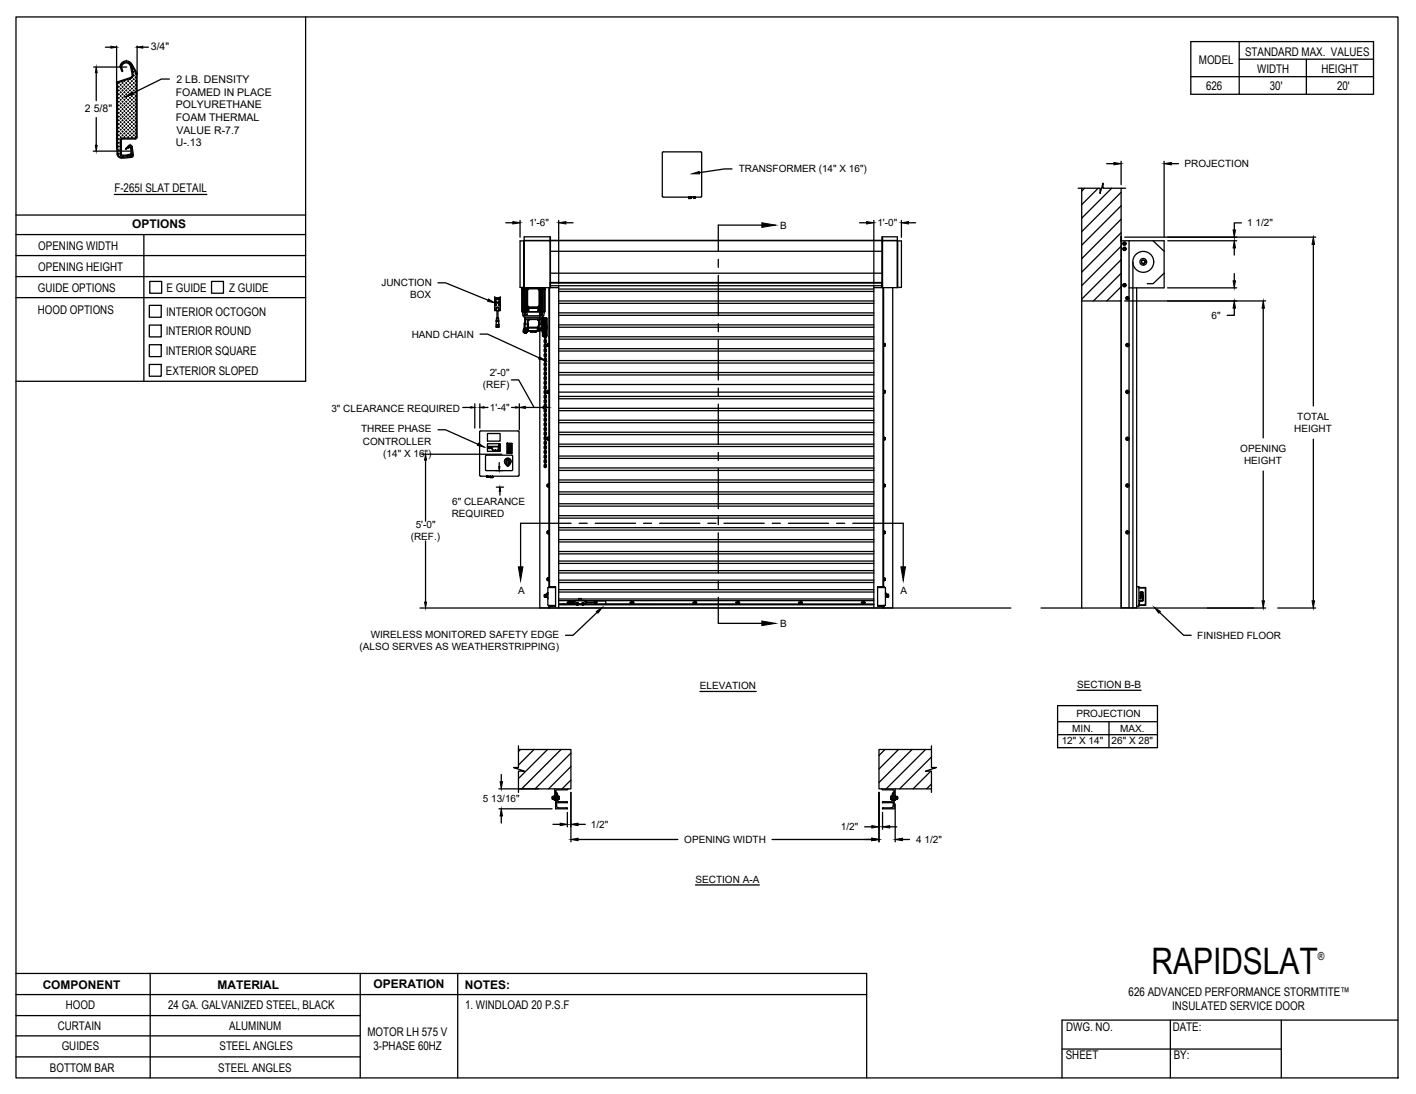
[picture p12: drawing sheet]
<svg xmlns="http://www.w3.org/2000/svg" width="279mm" height="216mm" viewBox="0 0 279 216" stroke-linecap="round" stroke-linejoin="round" font-family="sans-serif">
<defs><g id="words">
<text font-size="7.2" x="227.2" y="192.3">RAPIDSLAT</text>
<g font-size="2.4">
<text x="245.7" y="11.1">STANDARD MAX. VALUES</text>
<text x="236.6" y="12.7">MODEL</text>
<text x="238" y="17.8">626</text>
<text x="248.1" y="14.4">WIDTH</text>
<text x="250.5" y="17.8">30'</text>
<text x="260.7" y="14.4">HEIGHT</text>
<text x="263.8" y="17.8">20'</text>
<text x="22.6" y="37.9">F-265I SLAT DETAIL</text>
<text x="26.1" y="45">OPTIONS</text>
<text x="7.6" y="49.3">OPENING WIDTH</text>
<text x="7.6" y="53.4">OPENING HEIGHT</text>
<text x="7.5" y="57.6">GUIDE OPTIONS</text>
<text x="32.9" y="57.6">E GUIDE</text>
<text x="45.2" y="57.6">Z GUIDE</text>
<text x="7.5" y="61.9">HOOD OPTIONS</text>
<text x="32.8" y="62.3">INTERIOR OCTOGON</text>
<text x="32.7" y="66.2">INTERIOR ROUND</text>
<text x="32.7" y="70.1">INTERIOR SQUARE</text>
<text x="32.7" y="74">EXTERIOR SLOPED</text>
<text x="8.4" y="195.2">COMPONENT</text>
<text x="42.9" y="195.1">MATERIAL</text>
<text x="73.7" y="195">OPERATION</text>
<text x="91.7" y="195.2">NOTES:</text>
<text x="222.7" y="196.5">626 ADVANCED PERFORMANCE STORMTITE™</text>
<text x="11.4" y="203.2">CURTAIN</text>
<text x="13" y="199.2">HOOD</text>
<text x="33.2" y="199.1">24 GA. GALVANIZED STEEL, BLACK</text>
<text x="45.2" y="203.3">ALUMINUM</text>
<text x="91.8" y="199.1">1. WINDLOAD 20 P.S.F</text>
<text x="210.4" y="203.6">DWG. NO.</text>
<text x="231.3" y="199.3">INSULATED SERVICE DOOR</text>
<text x="231.4" y="203.4">DATE:</text>
<text x="12.2" y="207.3">GUIDES</text>
<text x="43.3" y="207.2">STEEL ANGLES</text>
<text x="72.5" y="204.5">MOTOR LH 575 V</text>
<text x="73.7" y="207.3">3-PHASE 60HZ</text>
<text x="210.3" y="209.1">SHEET</text>
<text x="231.6" y="209">BY:</text>
<text x="9.8" y="211.5">BOTTOM BAR</text>
<text x="43.1" y="211.6">STEEL ANGLES</text>
</g>
<text font-size="2.2" x="260.1" y="189.4">®</text>
<g font-size="2.1">
<text x="29.8" y="9.9">3/4&quot;</text>
<text x="34.8" y="16.4">2 LB. DENSITY</text>
<text x="16.8" y="22.1">2 5/8&quot;</text>
<text x="34.7" y="18.9">FOAMED IN PLACE</text>
<text x="34.7" y="23.9">FOAM THERMAL</text>
<text x="34.7" y="21.4">POLYURETHANE</text>
<text x="34.7" y="28.9">U-.13</text>
<text x="34.8" y="26.4">VALUE R-7.7</text>
</g>
<g font-size="2">
<text x="145.8" y="33.8">TRANSFORMER (14&quot; X 16&quot;)</text>
<text x="233.7" y="33">PROJECTION</text>
<text x="104.4" y="44.7">1'-6&quot;</text>
<text x="153.9" y="45.2">B</text>
<text x="173.1" y="44.7">1'-0&quot;</text>
<text x="246.1" y="44.7">1 1/2&quot;</text>
<text x="75.2" y="56.5">JUNCTION</text>
<text x="80.9" y="58.9">BOX</text>
<text x="239.1" y="62.9">6&quot;</text>
<text x="81.2" y="66.7">HAND CHAIN</text>
<text x="95.3" y="76.7">(REF)</text>
<text x="96.6" y="74.3">2'-0&quot;</text>
<text x="65.4" y="81.2">3&quot; CLEARANCE REQUIRED</text>
<text x="96.7" y="81.1">1'-4&quot;</text>
<text x="256" y="82.9">TOTAL</text>
<text x="71.2" y="85.3">THREE PHASE</text>
<text x="71.6" y="87.7">CONTROLLER</text>
<text x="244.7" y="89.2">OPENING</text>
<text x="255.4" y="85.3">HEIGHT</text>
<text x="75.6" y="90.1">(14&quot; X 16&quot;)</text>
<text x="245.5" y="91.6">HEIGHT</text>
<text x="89.2" y="99.6">6&quot; CLEARANCE</text>
<text x="81" y="106.5">(REF.)</text>
<text x="82" y="104.1">5'-0&quot;</text>
<text x="89.1" y="102">REQUIRED</text>
<text x="102.2" y="117.2">A</text>
<text x="177.7" y="117.2">A</text>
<text x="73.2" y="125.9">WIRELESS MONITORED SAFETY EDGE</text>
<text x="153.9" y="123.8">B</text>
<text x="70.9" y="128.3">(ALSO SERVES AS WEATHERSTRIPPING)</text>
<text x="236.2" y="126.1">FINISHED FLOOR</text>
<text x="138.1" y="136.1">ELEVATION</text>
<text x="212.5" y="135.8">SECTION B-B</text>
<text x="212.4" y="141.6">PROJECTION</text>
<text x="209.5" y="146.8">12&quot; X 14&quot;</text>
<text x="211.6" y="144.4">MIN.</text>
<text x="219.3" y="146.8">26&quot; X 28&quot;</text>
<text x="221" y="144.4">MAX.</text>
<text x="95.3" y="158.3">5 13/16&quot;</text>
<text x="116.6" y="163.4">1/2&quot;</text>
<text x="135" y="166.3">OPENING WIDTH</text>
<text x="165.9" y="163.9">1/2&quot;</text>
<text x="180.8" y="166.3">4 1/2&quot;</text>
<text x="137.2" y="174.2">SECTION A-A</text>
</g>
</g></defs>
<!-- layer: MOTOR LH -->
<g fill="none" stroke="#000" stroke-width=".25">
<path d="M130.9 38.9l-.2-.2v-8.7h7.6l.2 .2v8.5l-.2 .2M130.9 38.9h7.4M135.9 39.1h.1M135.9 39.1h.4M135.9 38.9v.3h.4v-.3M136.3 39.1h.1M136.3 39.1h-.4h.4M136.8 39h.1M136.8 39.1h.1M136.8 39.1h.3M136.8 38.9v.2h.3v-.2M136.8 39h.3"/>
<path d="M137.1 39h.1M137.1 39.1h.1M137.1 39h-.3h.3M137.1 39.1h-.3h.3M212.7 37.1h4.4v1.1l.5-2v.9h4.5M213.4 37.1v82.9M214 37.1l-.6 .6M216.7 37.1l-3.3 3.3M217.6 36.2h.1M219.4 37.1l-6 6M221.2 37.1v82.9M221.2 38l-7.8 7.7"/>
<path d="M97.6 58.8v2.4l.3 .1M97.6 58.8h1.1M97.6 58.8h.1M97.8 59l.1 .1zM97.8 59.6h.1M97.8 59h.1M97.8 59.1h.1M97.9 59.6h.1M97.9 59h.1M97.9 59.1h.1M98.5 59.6h.1M98.5 59.7h.1"/>
<path d="M98.5 59h.1M98.5 59.1h.1M98.6 59.7h.1M98.6 59.6h.1M98.6 59h.1M98.6 59.1h.1M98.7 58.8h.1M98.7 58.8v2.3M98.7 58.8v2.4l-.3 .1M103 57.1h.4l-.1 4.4h-.3zM103 57.1h.1M103.1 57.1h.1"/>
<path d="M103.1 57v4.6l.1 .7M103.1 57h.3M103.1 56.7v.3M103.3 57.1h-.3h.3M103.3 47.5v9.2M103.4 56.7h.1M103.4 47.5h-.8v9.2h.8M103.4 47.5v9.2M103.4 47.5h.1M103.4 47.5h73.6v9.3M103.4 56.8h.1M103.4 56.8v.2h.5"/>
<path d="M103.4 47.5h4.9M103.4 56.8h5.1M103.4 56.8v-10.1h5.1v10.1M103.6 57.1h-.5v4.4M103.6 56.8v4.8M103.6 57.1v4.4M103.7 57v.1M103.9 59.9v.5zM103.9 57.2h.1M103.9 57.1h-.3v4.4h.3M103.9 57.1v.1M103.9 58v.2"/>
<path d="M103.9 59v.2M103.9 59.6v.4M103.9 58.2v.9M103.9 58.2h.1M103.9 59.1h.1M103.9 59.2v.5M103.9 57.3v.7M103.9 57.3h.1M103.9 58h.1M103.9 57l.1 3.6M103.9 57.1v.2M103.9 57h.1"/>
<path d="M104 57.2v3.2M104 56.9h2.5v3.8h-2.5zM104 56.8h.1M104 57.1l.1 .1zM104.1 56.8l-.2 .2M104.1 56.9h2.3M104.2 57l-.1 .1M104.3 56.9h.1M104.3 57h1.9l.2 .2v3.2l-.2 .2h-1.9l-.2-.2v-3.2zM104.3 56.9h1.9M104.6 56.8h.1M105.3 56.8h.1"/>
<path d="M106.2 56.9l.1 .1M106.3 57l.1 .1M106.4 56.8l.2 .2M106.4 57.1l.1 .1h-.1M106.4 57.1v.1M106.4 57.2l-.2-.3h-2l-.2 .2 .1 3.3M106.4 57.2v3.2M106.5 56.8v63.2h69.6v-63.2M106.5 57l.1 3.6M106.6 57h.1M106.6 57.1v4.4M106.6 57.2h.1"/>
<path d="M106.8 57v.1M106.8 57.1v4.4M106.9 56.8v.2h-.3M106.9 57.1v4.4h-.3M106.9 57v4.6h.2v.5h-.2M107.1 57h.3M107.1 56.8v.2h-.2M107.1 57.1v4.4M107.4 57.1h.1M107.4 56.8v.2M107.4 57l.1 .1h-.1M107.4 57.1v4.5"/>
<path d="M107.5 57.1h.1M107.5 57.1l-.9 .1M107.5 57.1v4.4h-.6M108.3 56.8v59.2M108.4 47.5h.1M108.4 56.8v59M108.5 55.9v.7M108.5 56.8h1.7M108.5 55.7h65.6M108.6 56h.1M108.6 56.1h.1M108.6 56.3h.1"/>
<path d="M108.6 56.5h.1M108.6 56.4h65.4M108.6 55.9h65.4M108.6 46.7v10.1M108.6 49.6h65.4M108.6 53.9h65.4M110.2 56.4v63.6M110.2 59.4h62.2M110.2 59.9h62.2M110.2 57h62.2M110.2 57.5h62.2M172.4 56.8l4.7-.1v-10h-3v10.1"/>
<path d="M172.4 56.4v63.6M174 46.7v10.1M174 56.2h.1M174 56h.1M174 56.4h.1M174.1 55.9v.7M174.2 47.5h.1M174.2 56.8v59M174.3 47.5h.1M174.3 56.8v59M177.1 47.5h-68.8M177.1 47.5h.1"/>
<path d="M177.1 47.5h.8v9.2h-.8M177.1 47.5v9.2M213.4 59.4h7.8M221.2 46.8h.1M221.2 50.3h.1M221.2 48.6l-7.8 7.8M221.2 40.6l-7.8 7.8M221.2 43.3l-7.8 7.8M221.2 45.9l-7.8 7.8M221.2 51.3l-7.8 7.7M221.2 53.9l-5.4 5.5M221.2 56.6l-2.8 2.8"/>
<path d="M221.2 59.3l-.1 .1M221.2 47.6h.1M221.2 47.5h.1M221.3 46.8v.7M221.9 48.9l.2 .1zM221.9 49.3l.2-.1zM221.9 48.9l-.2 .1v.2l.2 .1M221.9 47.9l.2 .1zM221.9 48.3l.2-.1zM221.9 47.9l-.2 .1v.2l.2 .1M221.9 56.1l.2 .1zM221.9 56.5l.2-.1z"/>
<path d="M221.9 56.1l-.2 .1v.2l.2 .1M221.9 47.9l-.3 .1 .2 .3 .3-.1-.1-.3M221.9 48.9l-.3 .1 .2 .3 .3-.1-.1-.3M222 47.9h-.1M222 48.9h-.1M222 56.1l.1 .3-.3 .1-.2-.3 .3-.1M222 47.9h.1M222 48.9v.1M222 56.1h.1M222.1 49h.1M222.1 49v.2v-.1M222.1 49.2h.1"/>
<path d="M222.1 48h.1M222.1 48v.2v-.1M222.1 48.2h.1M222.1 56.2h.1M222.1 56.2v.2v-.1M222.1 56.4h.1M222.8 47.5v72.5M222.8 56.8h6.8M223.5 51.7v68.3M224.3 56.8v63.2h-3.1v-72.5h8.5v9.3M225.6 52l.1-.1 .1 .2-.2 .1zM225.9 51.6a.36 .36 0 0 0-.6-.1 .36 .36 0 0 0 .3 .5 .37 .37 0 0 1-.4-.5 .37 .37 0 0 1 .6-.1 .37 .37 0 0 1-.1 .6l.2-.3"/>
<path d="M225.9 51.6h.1M225.9 51.6l.1 .1M227.5 47.5l2.2 2.1M229.7 53.9l-2.2 2.1h-1.1M97.6 61.1h.1M97.7 61.2v.1M97.7 61.2h.2l-.2 .1M97.8 60.1h.1M97.8 60.2h.1M97.9 60.2h.1M97.9 60.1h.1M97.9 64.2h.5"/>
<path d="M97.9 64.5h.5M97.9 63.2v.3M97.9 64.5h.1M97.9 64.1v.4M97.9 64.1h.5M97.9 61.1v.2h.5v-.2M97.9 60.8h.5M97.9 63.5h.5M97.9 60.8v.3h-.3M97.9 63.5v.6M98 62.9h.4M98 62.9l-.1 .3"/>
<path d="M98 62.9h.1M98 62.9h.3M98 61.3h.3M98 61.3h.1M98.1 61.3v1.6M98.2 60.6l-.3 .2M98.2 60.6l.2 .2M98.3 61.3v1.6M98.3 61.3h.1M98.3 62.9h.1M98.4 62.9v.3h-.5M98.4 63.2v.3"/>
<path d="M98.4 64.5h.1M98.4 64.1h.1M98.4 63.5h.1M98.4 63.5v.6M98.4 64.1v.1M98.4 64.2h.1M98.4 60.8v.3M98.4 64.2v.3M98.4 61.1h.3M98.5 60.1h.1M98.5 60.2h.1M98.5 61.2v.1"/>
<path d="M98.5 61.2h.2l-.2 .1M98.6 60.2h.1M98.6 60.1h.1M98.7 61.1h.1M103.1 61.6h.5M103.2 62.3h4.1M103.2 62.3l.3 .3M103.3 65.6h.1M103.3 65h.1M103.3 65h.1zM103.3 65.5l.6 .1M103.3 65.5h.1"/>
<path d="M103.3 65.2h.1M103.3 65.2l-.1 .2 .1 .1M103.3 65.1v.1M103.3 61.5h.3M103.3 64.9l.1 .1M103.4 65.2v.1zM103.4 65.1h.1M103.4 65.1v.1M103.4 65.2h.1M103.4 65.6h.5M103.4 65h.1M103.4 65.1l-.1 .1"/>
<path d="M103.4 65v.1M103.4 61.6h.5l.1 .5h-.6zM103.4 65.4h.1M103.4 61.6h.1M103.4 65.4l.2 .1M103.4 64.9h.1M103.4 65.4l-.1 .1 .1 .1M103.4 65.2h-.1v.3M103.4 65.6h.1M103.4 65.6h.2zM103.4 65.6h.2M103.4 65.2v.2"/>
<path d="M103.4 65.4v.2M103.4 65.3v.1M103.4 65.1l.1 .1M103.5 65.6h.1M103.5 65.2v-.4h.1v.6M103.5 65.2l.1 .3M103.5 62.6h3.5M103.5 62.6v.1h3.5v-.1M103.5 63.8l-.1 1M103.5 65.2v.3M103.5 62.1h.1M103.5 62.1h.3"/>
<path d="M103.5 62.1h.2M103.5 65.6h-.1h.1M103.6 65.6h.1M103.6 65.6h-.2h.2M103.6 63.7v.1M103.6 62.8v-.1v1M103.6 63.8h-.2v1.4M103.6 62.8h.1M103.6 62.1v.1M103.6 65.4h.1M103.6 65.3l.1 .1M103.6 65.3l.1-.2v.3"/>
<path d="M103.6 65.3v.1M103.6 63.8h.1M103.6 65.3h.1M103.6 65v.2M103.6 63.8v1M103.6 63.8l.1-.8h3.1l.1 .9M103.6 63.8l.1 .1 .5 .1M103.6 65h.1M103.6 65.4v.1M103.6 64.8h.5M103.6 63.1h.5M103.6 64.7h.5"/>
<path d="M103.6 65.6h.2zM103.6 65.6h.2M103.6 65.6h.3M103.6 61.6v.5M103.7 65.6h.1M103.7 65.6h.1zM103.7 65.1v.3M103.7 65.4h.1M103.7 65.4h-.1M103.7 65l.1 .5M103.7 61.6h3.1M103.7 61.5v.1"/>
<path d="M103.7 63v.9M103.7 65.4l.1 .1M103.7 64.8v.6M103.7 64.8v.2M103.8 65.6h.1M103.8 65.6h-.1h.1M103.8 64.8v.4zM103.8 64.8h-.1M103.8 65.2v.3M103.8 65.4h.4M103.8 62.1h.1M103.9 65.6h.1"/>
<path d="M103.9 65.4h.1M103.9 65.4l.1 .1-.1 .1zM103.9 61.4h.1M103.9 60.3v1.2M103.9 65.4h-.1M103.9 60.6l.2 .2M103.9 60.7v.8M104 65.5h.1M104 60.4l.1 .1v-.1M104 60.4h.1M104 65.4l-.1 .2M104 60.4l.1 .1"/>
<path d="M104.1 65.6h-.1M104.1 65h-.3M104.1 64.7v.4h-.3M104.1 60.5l.2 .1M104.1 65.1v.1M104.1 63.1h.1M104.1 64.1h.1M104.1 65.4l-.1 .1M104.1 64.1v.6M104.1 60.7v.1M104.1 63v.1M104.1 64.1v.1"/>
<path d="M104.1 64.7v.4M104.1 65.2h.1M104.1 63.1h.3M104.1 61.4l-.2 .1M104.1 61.4h.1M104.1 64.1v1.1M104.1 60.8v.7h.1v-.7M104.2 63.1v.9M104.2 63.1h.2M104.2 63.1v1.5M104.2 64.7v.5M104.2 64.6h.1"/>
<path d="M104.2 64.1h-.1M104.2 64.6l-.1 .6M104.2 64.1h.1M104.2 65.2h.1M104.2 65.2v.2M104.2 60.6h.1M104.2 65.3v.1M104.2 64.1v1.3M104.2 65.2l.1 .1h1.9M104.2 64.1h-.1v.6M104.2 65.3h2M104.2 61.4h.2"/>
<path d="M104.3 60.7h1.9M104.3 63.1h.1M104.4 60.8v.7h1.7v-.7M104.4 63.1h.1M104.4 63.1h1.7M104.4 63v.1M104.6 60.8h.8M104.6 65.3l.1 .1M104.7 65.4h1.1M104.7 65.4v.1M104.7 65.5h1.1M104.7 65.5h.1"/>
<path d="M105.4 60.8h-.8M105.5 60.8h.6M105.8 65.4v.1M105.9 65.3l-.1 .1M106.1 63.1h.1M106.1 63v.1M106.1 63.1h.3M106.2 63.1h.1M106.2 64.7h.1M106.2 64.7l-.2 .3 .2 .3M106.2 64.7v.1M106.2 64.7v-.1h-2v.1h2"/>
<path d="M106.2 65.1h.6M106.2 65.1h.1M106.2 65.3h.1M106.2 64.6v.1M106.2 65.1l.1 .2M106.2 60.6l.1 .1zM106.2 65v.1M106.2 64.8h.1M106.2 61.4h.1M106.2 64.8l-.1 .2h.1M106.3 64l-.1 .6M106.3 64.1l-.1 .5"/>
<path d="M106.3 63.1v.9M106.4 61.4l.2 .1M106.4 63.1h-.1M106.4 60.4l.1 .1zM106.4 60.5l-.1 .1M106.4 60.7l-2.3 .1M106.4 63v.1M106.4 63.1h.5M106.4 60.4l-.2 .2M106.5 60.6h.1M106.6 61.6h.3v.5M106.6 60.7v.8"/>
<path d="M106.6 60.6l-.2 .2v.7h-.1v-.7M106.6 61.4v.1M106.7 62.1h.3M106.7 62.1h.1M106.7 63l.1 .9h.1M106.8 64h-.5M106.8 62.1h.2M106.8 61.5v.1M106.8 65h.1M106.8 64.8v.2M106.8 65v.1M106.8 61.6h-.2l-.2 .5h.5"/>
<path d="M106.8 61.6h.3M106.8 65l-.6 .1M106.8 64.9h.1M106.8 64.8v.3M106.8 64.7l-.6 .1M106.9 65l.1 .1M106.9 64.9h.1M106.9 65h.1M106.9 65v.3M106.9 65h-.1M106.9 64.9l-.1 .1M106.9 62.1v.1"/>
<path d="M106.9 64.9v.1M106.9 64.8v.2M106.9 64.8h-.7M106.9 62.7v1M106.9 63.9v.9M106.9 63.9l-.6 .1M106.9 61.6h.5M106.9 62.1h.1M106.9 64.1h.1M106.9 63.9h.1M107 63.8v1.5h-.7M107 63.8h.1"/>
<path d="M107 62.1h.1M107 65.2h.1M107 63.9v1.3M107 63.9h.1M107 65.2v.4M107 63.1h.2v2.9h-.2zM107 66l.2 .4M107 63.5v.4M107 66.1l.2 .3M107.2 64.9v1.1M107.2 64.6h.1M107.2 64.6v1.4"/>
<path d="M107.2 63.1v1.5M107.2 62.7l-.2 .4M107.2 62.7l.7 .1v3.5M107.2 66.4h.2M107.2 62.7l-.2 .3M107.2 66h.1M107.2 63.1v1.1M107.2 63.1h.1M107.2 66l.1 .2M107.2 66v.2h.1M107.3 63.1l.1-.2v3.3M107.3 63.1h.1"/>
<path d="M107.3 63.1v3M107.3 66.1h.1M107.3 63v3M107.3 64.7v.1M107.3 64.1v-.2v.2M107.3 65.3v.3v-.2M107.3 63.4h.1M107.3 65.7h.1M107.3 64.9h.1M107.3 64.6h.1M107.3 63v.5M107.3 65.6v.5"/>
<path d="M107.3 65.4v.3M107.3 64.4h.1M107.3 62.9l-.1 .2M107.3 63v.1M107.3 66.2h.1M107.3 63h.1M107.3 62.3l-.3 .3M107.3 66.1l.1 .1M107.3 63v1.6M107.3 64.6v1.5M107.3 63.4v.3zM107.3 62.9v3.2"/>
<path d="M107.3 62.9v3.3M107.4 66.2h.1M107.4 62.9l.1 .4M107.4 62.9h.1M107.4 66.3l.1 .4M107.4 70.9l.1 .4M107.4 78.2l.1 .4M107.4 64.9h.1M107.4 65.1h.1M107.4 66h.1M107.4 65.6l.1 .2M107.4 72l.1 .2"/>
<path d="M107.4 73.9l.1 .2M107.4 79.3l.1 .2M107.4 61.6l-.1 .7M107.5 66.1h.1M107.5 65.6v.1M107.5 72v.1M107.5 73.9h.1M107.5 79.3v.1M107.5 70.9v.3M107.5 78.2v.3M107.5 66.4h.2M107.5 63.3h.1"/>
<path d="M107.5 65.8v.3M107.5 67.5v-.3l.1-.1v.4M107.5 66.2v.4M107.5 65.3v.3M107.5 64.3l.1 1.1v-1.1M107.5 63.4l.1 1v-1M107.5 68v.5M107.5 68.9l.1 1.1v-1.1M107.5 69.9v.4M107.5 70.8v.1M107.5 71.7v.4M107.5 72.6v1"/>
<path d="M107.5 73.5v.4M107.5 74.8v-.3l.1-.1v.4M107.5 75.3v.5M107.5 76.2v.5M107.5 77.2v.4M107.5 78.1v.1M107.5 79v.4M107.5 79.9v.4M107.5 67l-.1 .2 .1 .5M107.5 66.1l-.1 .2M107.5 65.2l-.1 .4M107.5 64.2l-.1 .5 .1 .2"/>
<path d="M107.5 63.3l-.1 .5 .1 .2M107.5 67.9l-.1 .2 .1 .5M107.5 68.8l-.1 .2 .1 .5M107.5 69.8l-.1 .2 .1 .4M107.5 70.7l-.1 .2M107.5 71.6l-.1 .5M107.5 72.5l-.1 .2 .1 .4M107.5 73.4l-.1 .5M107.5 74.3l-.1 .2 .1 .5M107.5 75.2l-.1 .2 .1 .5M107.5 76.1l-.1 .5 .2 .2 .2-.2v-.3l-.2-.2M107.5 77.1l-.1 .2 .1 .4"/>
<path d="M107.5 78l-.1 .2M107.5 78.9l-.1 .5M107.5 79.8l-.1 .2 .1 .4M107.5 65.9h.1M107.5 66.6h.1M107.5 64.7h.1M107.5 63.8h.1M107.5 63.4h.1M107.5 69h.1M107.5 69.3h.1M107.5 71.2h.1M107.5 73.6h.1"/>
<path d="M107.5 73h.1M107.5 76.3h.1M107.5 76.6h.1M107.5 78.5h.1M107.5 79.9h.1M107.5 79.3h.1M107.5 65.6l.2 .1-.1 .6zM107.5 67.5h.2l-.1 .6zM107.5 70.2l.2 .1-.1 .6zM107.5 72l.2 .1-.1 .6zM107.5 74.8h.2l-.1 .6zM107.5 77.5l.2 .1-.1 .6z"/>
<path d="M107.5 63.5l.1-.4 .1 .4M107.5 69l.1-.7 .1 .7M107.5 71.2l.1 .6 .1-.6M107.5 74.5l.1-.7 .1 .7M107.5 76.3l.1-.7 .1 .7M107.5 76.6l.1 .7 .1-.7M107.5 78.5l.1 .6 .1-.6M107.5 66.6v.6M107.5 79.4v.5M107.6 79.5h.1M107.6 65.6h.1M107.6 63.5v.3"/>
<path d="M107.6 64.5v.2M107.6 65.4v.2M107.6 67l.2 .2-.2 .5M107.6 66.1l.2 .2M107.6 65.2l.2 .4M107.6 64.2l.2 .5-.2 .2M107.6 63.3l.2 .5-.2 .2M107.6 67.9l.2 .2-.2 .5M107.6 68.8l.2 .2-.2 .5M107.6 69.8l.2 .2-.2 .4M107.6 70.7l.2 .2M107.6 71.6l.2 .5"/>
<path d="M107.6 72.5l.2 .2-.2 .4M107.6 73.4l.2 .5M107.6 74.3l.2 .2-.2 .5M107.6 75.2l.2 .2-.2 .5M107.6 77.1l.2 .2-.2 .4M107.6 78l.2 .2M107.6 78.9l.2 .5M107.6 79.8l.2 .2-.2 .4M107.6 66.2v.4M107.6 65.3l.1 .3M107.6 68v.5M107.6 69.9v.4"/>
<path d="M107.6 70.8l.1 .1M107.6 71.7l.1 .4M107.6 72.6l.1 1M107.6 73.5l.1 .4M107.6 75.3v.5M107.6 76.2v.5M107.6 77.2v.4M107.6 78.1l.1 .1M107.6 79l.1 .4M107.6 79.9v.4M107.6 65.8l.1 .1M107.7 63.3h-.1"/>
<path d="M107.7 65.8h.1M107.7 63.3h.1M107.7 66.6v.6M107.7 79.4v.5M107.7 65.9h.1M107.7 65.9v.2M107.7 65.6l-.1 .1M107.7 72l-.1 .1M107.7 73.9h-.1M107.7 79.3l-.1 .1M107.7 66.1h.1M107.7 63h.1"/>
<path d="M107.7 70.9l-.1 .3M107.7 78.2l-.1 .3M107.7 63v.3M107.8 66.2h.1M107.8 65.6l-.2 .2M107.8 72l-.2 .2M107.8 73.9l-.2 .2M107.8 79.3l-.2 .2M107.8 66.3h.1M107.8 62.9l-.1 .1M107.8 62.9h.1M107.8 66.3l-.2 .4"/>
<path d="M107.8 70.9l-.2 .4M107.8 78.2l-.2 .4M107.8 62.8v3.5M107.8 62.8v3.5l.1-2M107.8 62.8l.1 1.8M107.9 66.3h-.1M107.9 64.1v.4M107.9 64.8v-.2v.4M108 77.4h.1M108 68.2h.1M108 67.9h.2v-.1h-.2v.4M108 77.2h.1"/>
<path d="M108 67.9v.1M108 67.9v.3M108 77.2v.2M108 68.2h.2v.1h-.2zM108 77.4h.2v.2h-.2zM108 77h.2v.2h-.2zM108 67.8v.5M108 77v.6M108.2 67.9v.3M108.2 77.2v.2M108.2 67.8h.1M108.2 77l.1 .1"/>
<path d="M108.3 68.3h-.1M108.3 77.5l-.1 .1M108.3 66.5h.1M108.3 67.8v.5M108.3 77v.6M110.2 78.2h62.2M110.2 78.7h62.2M110.2 75.9h62.2M110.2 77.4h62.2M110.2 73.5h62.2M110.2 74h62.2M110.2 71.2h62.2"/>
<path d="M110.2 71.6h62.2M110.2 68.8h62.2M110.2 69.3h62.2M110.2 66.5h62.2M110.2 66.9h62.2M110.2 64.1h62.2M110.2 64.6h62.2M110.2 61.7h62.2M110.2 62.2h62.2M174.3 67.8v.6M174.3 77v.6M174.4 77.4h.1"/>
<path d="M174.4 77.2v.3M174.4 77.5h.2M174.4 77.2l.2-.1 .1 .3M174.4 68.2h.1M174.4 67.9v.3M174.4 68.2l.2 .1M174.4 67.9l.2-.1 .1 .4M174.4 77.5h.1M174.4 68.3h.1M174.4 77.4l.2 .1M174.4 77.2h.2l.1 .2M174.4 67.9h.2v.3"/>
<path d="M174.4 77.1h.1M174.4 67.8v.1M174.6 67.8v.5M174.6 77.1v.4M174.6 68.2h.1M174.6 68.3h.1M174.7 77.4h.1M174.7 68.2h.1M222.5 67.9l.2 .1zM222.5 68.3l.2-.1zM222.5 67.9l-.2 .1v.2l.2 .1M222.5 77.1l.2 .1z"/>
<path d="M222.5 77.6l.2-.1zM222.5 77.1l-.2 .1v.3l.2 .1M222.7 68v.2v-.1M222.7 77.2v.3v-.2M95.9 92.9h5.1M96 94.1h.1M96 94.1h.2M96 94.1h.3M96 94v.2M96.2 85.6h2.5v1.5h-2.5zM96.2 87.6h2.5v1.5h-2.5zM96.2 88.1h2.4"/>
<path d="M96.2 88.2h.2zM96.2 88.2h.1M96.2 94.1h.1M96.2 94.1h-.2h.3M96.2 88.4l.2 .1zM96.2 94.1h-.2M96.2 94v.2M96.3 88.2h.1M96.8 94.2h.1M96.8 94.1h.1M96.8 94.2h.4zM96.8 94.2h.4"/>
<path d="M96.8 94.1h.4M96.8 94.1l.4 .1M96.8 94v.3h.4v-.3M96.9 88.4l.1 .1zM97.1 88.2h1.2v.8h-1.1zM97.2 94.2h.1M97.2 94.1h.1M97.2 94.2h-.4h.4M97.2 94.1h-.4h.4M97.2 88.2h.1M97.3 89.1h.1M97.3 89h.1"/>
<path d="M97.3 89v.1M97.3 89h.4M97.5 89.1h.1M97.6 89h.1M97.6 89.1h.1M97.6 89l-.1 .1M97.6 89v.1M97.7 89.1h.1M97.7 89h.1M97.7 89h-.4h.4M97.7 89v.1M97.8 89h.1"/>
<path d="M98.2 89h.1M98.3 89h.1M98.4 87.9h.2M98.4 88.8h.2M98.4 88.8h.1M98.4 88.8l.2 .1M98.6 87.9h-.2M98.6 87.9h.1M98.6 88.8h.1M98.6 87.6v1.5M98.6 87.6v1.5v-1.5M99.9 91.6l.3 .4"/>
<path d="M99.9 91.6a.65 .65 0 0 1-.2-.9 .65 .65 0 0 1 1 0 .65 .65 0 0 1-.2 .9M99.9 91.2v.5zM99.9 91.6l.3 .3M100 90.8l-.1 .4M100.1 90.8h.1M100.1 90.8h.3v1h-.3zM100.1 90.7v.1M100.1 87.5h.9v1.9h-.9zM100.1 87.5v1.9M100.1 90.8h.2M100.1 87.5h.1M100.1 89.4h.1"/>
<path d="M100.2 91.9v.1M100.3 90.8h.1M100.3 90.8l.2 .4M100.3 90.8h-.3M100.3 90.6h-.3M100.4 90.8h.1M100.4 90.7v.1M100.4 89.1h.1M100.4 87.9h.1M100.4 89v.1M100.5 88.5h.1M100.4 88.5h.1"/>
<path d="M100.5 89v.1M100.5 89.1h.1M100.5 91.6l-.3 .3M100.5 87.8v.1M100.5 87.9h.1M100.5 87.8l-.1 .1M100.5 87.8h.1M100.6 89.1h.1M100.5 89.1h-.1M100.5 91.2v.5zM100.5 91.6l-.3 .4M100.6 87.8h.1"/>
<path d="M100.6 87.9h.1M100.6 87.8v.1M100.6 88.5h.1M100.6 89v.1M100.6 89h.1M100.6 88.4v.1M101 87.5v1.9M101 89.8l.1 .2M101 89.8l-5.2 .1v2.8l.1 .2M101.1 92.7l-.1 .2M101.2 90v2.7M102.2 85l.2 .2v8.6l-.2 .2"/>
<path d="M102.2 85l-7.5 .1-.1 8.7 .2 .2h7.4M107.4 80.9l.1 .4M107.4 86.4l.1 .4M107.4 89.1v.4h.2h.1l.1-.4M107.4 82.1l.1 .1M107.4 91.2l.1 .2M107.5 82.1h.1M107.5 91.2v.1M107.5 89.9l.2 .1-.1 .9zM107.5 91.8h.2l-.1 .4zM107.5 80.9v.9M107.5 86.4v.3"/>
<path d="M107.5 89.1v.3M107.5 80.8v.1M107.5 81.7v.4M107.5 83v-.4h.1v.4M107.5 83.5v.5M107.5 84.5v.4M107.5 85.4v.4M107.5 86.3h.1M107.5 87.2v.4M107.5 88.1v.4M107.5 89v.1M107.5 90.8v.4"/>
<path d="M107.5 80.7l-.1 .2M107.5 81.6l-.1 .5M107.5 82.5l-.1 .5 .2 .2 .2-.2v-.3l-.2-.2M107.5 83.4l-.1 .2 .1 .5M107.5 84.3l-.1 .2 .1 .5M107.5 85.2l-.1 .2 .1 .5M107.5 86.2l-.1 .1M107.5 87.1l-.1 .2 .1 .4M107.5 88l-.1 .2 .1 .4M107.5 88.9l-.1 .2M107.5 89.8l-.1 .2 .1 .5M107.5 90.7l-.1 .5"/>
<path d="M107.5 91.6l-.1 .5 .2 .2 .2-.2v-.3l-.2-.2M107.5 81.8h.1M107.5 81.2h.1M107.5 83.6h.1M107.5 83h.1M107.5 86.6h.1M107.5 90.3h.1M107.5 80.2l.2 .1-.1 .6zM107.5 83.9h.2l-.1 .6zM107.5 84.8h.2l-.1 .6zM107.5 85.7h.2l-.1 .7zM107.5 87.5h.2l-.1 .7z"/>
<path d="M107.5 88.4l.2 .1-.1 .6zM107.5 82.7l.1-.7 .1 .7M107.5 86.7l.1 .6 .1-.6M107.5 90l.1-.7 .1 .7M107.5 91.8l.1-.7 .1 .7M107.5 83v.6M107.6 80.7l.2 .2M107.6 81.6l.2 .5M107.6 83.4l.2 .2-.2 .5M107.6 84.3l.2 .2-.2 .5M107.6 85.2l.2 .2-.2 .5M107.6 86.2l.2 .1"/>
<path d="M107.6 87.1l.2 .2-.2 .4M107.6 88l.2 .2-.2 .4M107.6 88.9l.2 .2M107.6 89.8l.2 .2-.2 .5M107.6 90.7l.2 .5M107.6 80.8l.1 .1M107.6 81.7l.1 .4M107.6 83.5v.5M107.6 84.5v.4M107.6 85.4v.4M107.6 86.3h.1M107.6 87.2v.4"/>
<path d="M107.6 88.1v.4M107.6 89l.1 .1M107.6 90.8l.1 .4M107.7 83v.6M107.7 82.1h-.1M107.7 91.2l-.1 .1M107.7 80.9v.9M107.7 86.4l-.1 .3M107.7 89.1l-.1 .3M107.8 82.1l-.2 .1M107.8 91.2l-.2 .2M107.8 80.9l-.2 .4"/>
<path d="M107.8 86.4l-.2 .4M108 86.7h.1M108 95.9h.1M108 95.7v-.2h.2v.2M108 86.4h.2v-.1h-.2v.5M108 86.7h.2v.1M108 86.4v.1M108 95.7h.1M108 86.4v.3M108 95.7v.2M108 86.8h.2M108 86.8h.1"/>
<path d="M108 95.7h.2v.2h-.2zM108 95.9v.2h.2M108 95.5v.6M108 86.3v.5M108.2 95.9v.2M108.2 86.4v.3M108.2 95.5l.1 .1M108.2 86.3h.1M108.3 96l-.1 .1M108.3 86.8h-.1M108.3 95.5v.6M108.3 86.3v.5"/>
<path d="M110.2 99.4h62.2M110.2 99.9h62.2M110.2 97.1h62.2M110.2 97.5h62.2M110.2 94.7h62.2M110.2 95.2h62.2M110.2 92.4h62.2M110.2 92.8h62.2M110.2 90h62.2M110.2 90.5h62.2M110.2 87.7h62.2M110.2 88.1h62.2"/>
<path d="M110.2 85.3h62.2M110.2 85.8h62.2M110.2 82.9h62.2M110.2 83.4h62.2M110.2 80.6h62.2M110.2 81h62.2M174.3 86.3v.6M174.3 95.5v.6M174.4 95.9h.1M174.4 95.7v.3M174.4 96h.2M174.4 95.7l.2-.1 .1 .3"/>
<path d="M174.4 86.7h.1M174.4 86.4v.3M174.4 86.7l.2 .1M174.4 86.4l.2-.1 .1 .4M174.4 96h.1M174.4 86.8h.1M174.4 95.9l.2 .1M174.4 95.7h.2l.1 .2M174.4 86.4h.2v.3M174.4 95.6h.1M174.4 86.3v.1M174.6 86.3v.5"/>
<path d="M174.6 95.6v.4M174.6 86.7h.1M174.6 86.8h.1M174.7 95.9h.1M174.7 86.7h.1M222.5 86.4l.2 .1zM222.5 86.8l.2-.1zM222.5 86.4l-.2 .1v.2l.2 .1M222.5 95.6l.2 .1zM222.5 96.1l.2-.2zM222.5 95.6l-.2 .1v.2l.2 .2M222.7 86.5v.2v-.1"/>
<path d="M222.7 95.7v.2v-.1M82.9 120h116.6M107.4 117.7l.1 .1M107.4 117.4v.3M107.5 117.3l-.1 .1M107.5 117.3h.1M107.5 117.6h.2M107.5 117.3h.2v.5h-.2zM107.7 117.4h.1M107.7 117.8h.1M107.8 117.6v.1M107.8 117.4v.3"/>
<path d="M107.8 117.8h.1M107.8 117.4v.2M107.8 117.6v.2M107.8 117.4v.1M107.8 117.4h.1M107.8 117.5v.3M107.8 117.7v.1M107.8 117.3h.1v.5h-.1zM107.8 117.6h.1M107.9 117.4h.1M107.9 117.8h.1M108 117.3v.1"/>
<path d="M108 114.4h.1M108 105.2h.1M108 117.2l-.1 .1M108 114.2h.2v-.2h-.2v.4M108 105.2h.2v.1M108 114.2h.1M108 104.9h.1M108 104.9v.1M108 104.9v.3M108 114.2v.2M108 105.3h.2M108 105.3h.1"/>
<path d="M108 114.4h.2v.2h-.2zM108 104.8h.2v.1h-.2zM108 104.9v.4M108 114v.6M108 104.8v.5M108 117.4l.1 .1M108.1 117v.8M108.1 117.7v.5M108.1 117v.5M108.1 117.7h-.1M108.1 117v.2h-.1M108.1 116.9v.1"/>
<path d="M108.1 118.2h.1M108.2 114.2v.2M108.2 104.9v.3M108.2 114l.1 .1M108.2 104.8h.1M108.3 114.5l-.1 .1M108.3 105.3h-.1M108.3 104.8v.5M108.3 114v.6M108.3 119.5v.5M108.4 116v-.2h1.2v3.9h-1.2v-.2M108.4 119.7v.3"/>
<path d="M109.6 116h-1.5v3.5h1.5M110.2 116.8h62.2M110.2 119.3h62.2M110.2 118.5h62.2M110.2 119.2h62.2M110.2 118.2h62.2M110.2 116.4h62.2M110.2 114.5h62.2M110.2 115h62.2M110.2 112.6h62.2M110.2 113.1h62.2M110.2 110.7h62.2"/>
<path d="M110.2 111.2h62.2M110.2 108.8h62.2M110.2 109.3h62.2M110.2 106.5h62.2M110.2 107h62.2M110.2 104.1h62.2M110.2 104.6h62.2M110.2 101.8h62.2M110.2 102.3h62.2M111.1 119.1v.2M112.2 118.8l-.3 .1 .3 .1M112.3 118.8h.2v.3l-.3-.2z"/>
<path d="M112.5 118.8h.1M112.6 118.8l.1 .1-.1 .1M112.7 118.6v.5M112.7 118.6h.2v.5h-.2M112.7 119.1h.1M112.7 118.9h.2M112.7 118.6v.1M112.9 119h.1M113 118.7v.2M113 118.9v.1M113 118.7h.1M113 119h.1"/>
<path d="M113 118.7l.1 .3M113 118.7v.3M113 119v-.2l.1 .2M113.1 118.6h.1v.5h-.1zM113.1 119h.1M113.1 118.9h.1M113.2 119.1h.1M113.2 118.6v.5M113.2 118.7h.1M113.2 119h.1M113.2 119.1h.3M113.5 118.6h-.3"/>
<path d="M113.7 119.2a.33 .33 0 0 1-.3-.4 .33 .33 0 0 1 .3-.3h1.5a.33 .33 0 0 1 .3 .3 .33 .33 0 0 1-.3 .4M113.8 119.3h.1M113.8 119.1l.1 .1M113.8 119h.1M113.8 119.1h.1M113.8 119.4h.2M113.8 119h.2M113.8 119.1h.3M113.8 119.1v.1M113.9 119l.1 .1v-.1l-.2 .1M113.9 119.3l-.1 .1 .2-.1M114 119.3h.1"/>
<path d="M114 119.1h.1M114 119h.1M114 119.3l-.1 .1M114.1 119.1v.1M114.2 118.1l-.1 .4M114.7 118.1h-.5M114.7 118.4l.1 .1M114.7 118.2v.2M114.9 119.3h.1M114.9 119.1l.2-.1h-.1v.2M114.9 119.1h.1M114.9 119h.1"/>
<path d="M114.9 119.4h.2M114.9 119h.2M115 119l-.1 .1M115 119.3l-.1 .1 .2-.1M115.1 119.3h.1M115.1 119.1h.1M115.1 119h.1M115.1 119.3l-.1 .1M115.1 119.1l-.2 .1M115.1 119.1v.1M115.4 118.6h.3v.5M115.4 119.1h.3"/>
<path d="M115.7 119.1h.1M115.7 118.7v.3M115.7 119h.1M115.7 118.8h1.5M115.7 118.9h1.5M117.2 118.8l.1 .1zM117.3 118.8h.1M117.3 118.9h.1M117.4 118.8h-.1M117.4 118.8v.1M117.4 118.8h.1M117.4 118.8v.2l-.1-.1"/>
<path d="M117.4 118.8l.1 .2zM117.5 118.9h.1M117.5 118.8h.1M117.5 118.8v.2v-.2M117.5 118.8h.2M117.5 118.9h.2M117.5 118.8l.1 .2M117.6 118.7v.3M117.6 118.7v.1M117.6 118.7h.1M117.7 119h.1M117.7 118.7h.1"/>
<path d="M117.7 118.9h.1M117.7 118.8h.1M117.7 118.7v.3v-.3M117.7 119.2v-.6h1.8v.6M124.4 118.8l-.1 .1 .1 .1M124.4 118.8h.2M124.4 119h.2M124.7 118.8h.2v.3l-.3-.2zM124.9 118.8l.2 .1-.1 .1M137 118.8l-.3 .1 .3 .1M137.1 118.8h.2v.3l-.3-.2zM137.3 118.8l.2 .1-.1 .1"/>
<path d="M145.5 118.8l-.3 .1 .2 .1M145.5 118.8l.3 .1-.1 .2-.2-.2zM145.8 118.8h.1M145.8 119h.1M145.8 118.8l.1 .1-.1 .1M157.9 118.8l-.3 .1 .2 .1M157.9 118.8l.3 .1-.1 .2-.2-.2zM158.2 118.8h.1M158.2 119h.1M158.2 118.8l.1 .1-.1 .1M170.3 118.8l-.4 .1 .3 .1M170.3 118.8h.2v.3l-.3-.2z"/>
<path d="M170.6 118.8l.1 .1-.1 .1M173.2 116h1.5v3.5h-1.5M174.2 119.7v.3M174.3 104.8v.6M174.3 114v.6M174.3 119.7v.3M174.4 114.4h.1M174.4 114.2v.3M174.4 114.5h.2M174.4 114.2l.2-.1 .1 .3M174.4 105.2h.1M174.4 104.9v.3"/>
<path d="M174.4 105.2l.2 .1M174.4 104.9l.2-.1 .1 .4M174.4 114.5h.1M174.4 105.3h.1M174.4 114.4l.2 .1M174.4 114.2h.2l.1 .2M174.4 104.9h.2v.3M174.4 114.1h.1M174.4 104.8v.1M174.5 116v-.2h-1.3v3.9h1.3v-.2M174.6 114.1v.4M174.6 104.8v.5"/>
<path d="M174.6 105.2h.1M174.6 105.3h.1M174.7 114.4h.1M174.7 105.2h.1M174.7 117.2h.1M174.7 117v.8M174.8 117.3l-.1 .1M174.8 117.4h.1M174.8 117.8h.1M174.8 117.2h.1M174.8 117.2v.6h.1v-.5h-.1M174.8 117.6h.1"/>
<path d="M174.9 117.4h.1M174.9 117.6v.2M174.9 117.8h.1M174.9 117.4v.2M174.9 117.4l.1 .2M174.9 117.4v.4M174.9 117.4v.3M174.9 117.6v.1M174.9 117.7l.1 .1M175 117.4v.4M175 117.8h.1M175 117.4h.1"/>
<path d="M175 117.4v.4zM175 117.4v.3M175 117.6h.3M175.2 117.3v.5l.1-.1M175.2 117.3h.1M175.2 117.3h-.2v.5h.3M175.2 117.3l.1 .1M175.3 117.8h.1M175.3 117.4v.3M205.4 120h42M222.5 104.8l.2 .2zM222.5 105.3l.2-.1z"/>
<path d="M222.5 104.8l-.2 .2v.2l.2 .1M222.7 105v.2v-.1M224.3 115.8h.4v3.8h-.4M224.7 116h1.4v3.5h-1.4M224.7 116h1.3v3.4h-1.3M224.7 119.3h.1M224.8 119.2l-.1 .1M224.8 118.7v.5M224.9 118.6l-.1 .1M225 117.6v.6h.5M225 118v.1M225 117.5v-.6h.5v.6"/>
<path d="M225 117h.5M225 117.6l.1 .2M225 116.9v.3M225 117.7v.5M225 117.9h.5v.3M225.1 116.9h.3M225.1 117.8h.3l.1-.2v1l-.8-.1M225.1 117.3l-.1 .3M225.1 117.8h.1M225.2 117.8h.1M225.2 117.3h.1M225.2 117h.2v.4"/>
<path d="M225.2 117h-.1l-.1 .5M225.2 117v.3M225.2 117.7h.1M225.3 117v.3M225.3 117.3h.1M225.4 117.3l.1 .3-.1 .2M225.4 117.3l-.3 .1M225.4 117.3v.1M225.4 117.4l.1 .1M225.5 117.7v.2M225.5 118.5h-.5M225.5 118.5h.1"/>
<path d="M225.5 116.9v.3h-.5v.2M225.5 117.3v1.2l-.1 .1h-.5M225.5 117.2v.2M225.5 118h.1M225.5 118.2h.1M225.6 118h.1M225.6 118.1h.1M225.6 118v.1M101.8 151.5l-.1 .1M102.3 147.9h10.3v7.8h-10.3M102.3 147.2v4.3h-1l2.2 .7h-1.2v4.2M102.7 147.9l-.4 .4"/>
<path d="M105.4 147.9l-3.1 3.1M108 147.9l-5.7 5.7M109 157.6h.1M109 157.3h.1M109 157.3v.3M109.1 157.5v.2M109.1 157.2v.3M109.1 157.5h.2M109.3 157.2v.3M109.3 157.5v.2M109.4 157.2h-.4v.6h.4M109.5 157v.9"/>
<path d="M109.5 155.7v2.2M109.6 157.7l-.2 .2M109.6 156.4l.2 .2M109.6 156.4h.1M109.6 157.9h.1M109.6 156.1v3.5h2.4M109.8 159.1l.3 .3M109.8 156.5l.2 .2 .1 1.4 1.7 .1M109.8 156.5h.1M109.8 158.4h2.2M109.8 156.5v2.6M109.9 155.9l-.3 .2"/>
<path d="M109.9 155.9h2M110 157l.1 .2M110 157.2h.3M110 157.8h.3M110.1 157.1v.2M110.1 157.7h.1M110.1 157.4l.1 .2-.2 .1M110.1 157.2l.1 .5M110.2 157.3l-.2 .1M110.2 157.7l-.2 .2M110.2 159.4h1.6M110.3 157.1v.2"/>
<path d="M110.3 157.7h.1M110.3 157.4v.3h-.1M110.3 157.2v.6M110.3 157.3l-.1 .1M110.7 147.9l-7.8 7.8M111.7 158.2l.2 .2M111.7 159.4l.2 .2M112 158.4h.1M112 159.6h.1M112.1 155.7l-.2 .2M112.6 148.6l-7 7.1M112.6 151.3l-4.4 4.4"/>
<path d="M112.6 153.9l-1.7 1.8M174 155.7l.2 .2M174.1 158.4h.1M174.1 159.6h.1M174.1 158.4h2.2M174.2 155.9h2M174.6 147.9l-1.2 1.2M175.7 157.3l.4 .4M175.7 157.7l.4 .1M175.8 157.2l-.1 .5M175.8 157.2h.3M175.8 157.7h-.1"/>
<path d="M175.8 157.1l-.1 .2M175.9 159.4h-1.6l-.2 .2M175.9 157.3l.2 .1M175.9 157.3l.1-.1-.1 .6-.1-.1v-.3M176 157.8l.1 .1M176.1 157l-.1 .2M176.2 155.9l.2 .2v3.5h-2.3M176.2 156.5l-.1 .2-.1 1.4-1.7 .1-.2 .2M176.3 156.5h.1M176.3 156.5l-.1 2.6-.3 .3M176.4 156.4l-.1 .2M176.4 156.4h.1"/>
<path d="M176.4 157.9h.1M176.4 157.7l.2 .2M176.6 157v.9M176.6 155.7v2.2M176.7 157.2h.3v.6h-.3M176.7 157.2v.3M176.7 157.5v.2M176.7 157.5h.3M177 157.5v.2M177 157.2v.3M177 157.6h.1M177 157.3h.1"/>
<path d="M177.1 157.3v.3M177.3 147.9l-3.9 3.9M180 147.9l-6.6 6.5M182.6 147.9l-7.7 7.8M183.7 152.2l-3.5 3.5M183.8 147.9h-10.4v7.8h10.4M183.8 147.2v4.3h1l-2.2 .7h1.2v4.2M183.8 149.4l-6.3 6.3M183.8 154.7l-1 1M184.4 151.5l-.2 .2"/>
<circle cx="97.8" cy="59.6" r=".07"/>
<circle cx="97.8" cy="59.6" r=".14"/>
<circle cx="97.8" cy="59" r=".12"/>
<circle cx="97.8" cy="59" r=".14"/>
<circle cx="98.2" cy="59.7" r=".07"/>
<circle cx="98.2" cy="59" r=".07"/>
<circle cx="98.2" cy="59.7" r=".05"/>
<circle cx="98.2" cy="59" r=".05"/>
<circle cx="98.5" cy="59.6" r=".12"/>
<circle cx="98.5" cy="59" r=".12"/>
<circle cx="98.5" cy="59.6" r=".07"/>
<circle cx="98.5" cy="59" r=".07"/>
<circle cx="98.5" cy="59" r=".14"/>
<circle cx="98.5" cy="59.6" r=".14"/>
<circle cx="221.9" cy="48.1" r=".33"/>
<circle cx="221.9" cy="49.1" r=".33"/>
<circle cx="221.9" cy="56.3" r=".33"/>
<circle cx="221.9" cy="56.3" r=".2"/>
<circle cx="221.9" cy="49.1" r=".2"/>
<circle cx="221.9" cy="48.1" r=".2"/>
<circle cx="221.9" cy="48.1" r=".14"/>
<circle cx="221.9" cy="56.3" r=".14"/>
<circle cx="221.9" cy="49.1" r=".14"/>
<circle cx="222.5" cy="58.9" r=".33"/>
<circle cx="222.5" cy="58.9" r=".2"/>
<circle cx="222.5" cy="58.9" r=".14"/>
<circle cx="222.5" cy="58.9" r=".19"/>
<circle cx="225.6" cy="51.7" r="2.06"/>
<circle cx="225.6" cy="51.7" r=".67"/>
<circle cx="97.8" cy="60.2" r=".12"/>
<circle cx="97.8" cy="60.2" r=".07"/>
<circle cx="98.5" cy="60.2" r=".12"/>
<circle cx="98.5" cy="60.2" r=".07"/>
<circle cx="98.5" cy="60.2" r=".14"/>
<circle cx="222.5" cy="68.1" r=".33"/>
<circle cx="222.5" cy="77.3" r=".33"/>
<circle cx="222.5" cy="77.3" r=".2"/>
<circle cx="222.5" cy="68.1" r=".2"/>
<circle cx="222.5" cy="77.3" r=".12"/>
<circle cx="222.5" cy="68.1" r=".12"/>
<circle cx="96.3" cy="88.4" r=".1"/>
<circle cx="96.6" cy="88.4" r=".1"/>
<circle cx="96.6" cy="88.4" r=".09"/>
<circle cx="96.9" cy="88.4" r=".1"/>
<circle cx="98.5" cy="87.9" r=".07"/>
<circle cx="98.5" cy="88.8" r=".07"/>
<circle cx="100.5" cy="89.1" r=".29"/>
<circle cx="100.5" cy="87.9" r=".29"/>
<circle cx="100.5" cy="88.5" r=".29"/>
<circle cx="100.5" cy="87.9" r=".22"/>
<circle cx="100.5" cy="88.5" r=".22"/>
<circle cx="100.5" cy="89.1" r=".22"/>
<circle cx="222.5" cy="86.6" r=".33"/>
<circle cx="222.5" cy="95.8" r=".33"/>
<circle cx="222.5" cy="86.6" r=".2"/>
<circle cx="222.5" cy="95.8" r=".2"/>
<circle cx="222.5" cy="95.8" r=".12"/>
<circle cx="222.5" cy="86.6" r=".12"/>
<circle cx="112.4" cy="118.9" r=".2"/>
<circle cx="112.4" cy="118.9" r=".14"/>
<circle cx="112.4" cy="118.9" r=".1"/>
<circle cx="124.8" cy="118.9" r=".2"/>
<circle cx="124.8" cy="118.9" r=".14"/>
<circle cx="124.8" cy="118.9" r=".1"/>
<circle cx="137.2" cy="118.9" r=".2"/>
<circle cx="137.2" cy="118.9" r=".14"/>
<circle cx="137.2" cy="118.9" r=".1"/>
<circle cx="145.6" cy="118.9" r=".2"/>
<circle cx="145.6" cy="118.9" r=".14"/>
<circle cx="145.6" cy="118.9" r=".1"/>
<circle cx="158" cy="118.9" r=".2"/>
<circle cx="158" cy="118.9" r=".14"/>
<circle cx="158" cy="118.9" r=".1"/>
<circle cx="170.4" cy="118.9" r=".2"/>
<circle cx="170.4" cy="118.9" r=".14"/>
<circle cx="170.4" cy="118.9" r=".1"/>
<circle cx="222.5" cy="105.1" r=".33"/>
<circle cx="222.5" cy="105.1" r=".2"/>
<circle cx="222.5" cy="105.1" r=".12"/>
<circle cx="225.2" cy="117.6" r=".12"/>
<circle cx="225.2" cy="117.6" r=".1"/>
<circle cx="225.2" cy="117.6" r=".24"/>
</g>
<!-- layer: ANNOTATIONS -->
<g fill="none" stroke="#000" stroke-width=".25">
<path d="M18.5 13.2h6.5M19 14.4v5.5M20.8 9.3h1.1M23 9.1v7.2M27.1 9.1v5.5M28.2 9.3h1.1M33.4 15.6h-1.5l-5.7 2.8M18.4 29.8h7.3M19 23.2v5.5M144.4 33.3h-1.4l-5 .8M218.4 32.3h1.4M221.2 31.8v4.6"/>
<path d="M229.7 31.8v15M231.1 32.3h1.4M86.4 55.8h1.5l8.4 3.4M99.8 44h1.4M102.6 43.5v3.3M110.2 43.5v12.5M111.7 44h1.4M169.6 44h1.4M172.4 43.5v12.5M177.9 43.5v3.3M179.3 44h1.4M221.9 59.4h27.8"/>
<path d="M221.9 46.8h37.7M230.4 56.8h13.6M230.4 47.5h13.6M243.5 48.9v1.4M243.5 54v1.4M245 44h-1.5v1.4M259.1 48.2v31.9M93.7 79.7v4.8M94.7 79.7v4.8M94.7 65.9h1.5l10.2 4.7M100.9 75h1.4l3.1 5.4M102.5 79.7v5.1"/>
<path d="M243.5 60.8v1.4h-1.4M249.3 60.8v25.6M83.2 89.6h15.8M84 90.8v12.1M86.4 84.8h1.5l6.4 2.9M91.3 80.4h1.6M95.5 80.4h.8M97.8 92.9h1.4M97.9 96.1h1.5M98.5 91.3v.8M98.6 96.9v.8M100.9 80.4h.8"/>
<path d="M103.7 80.4h3.4M249.3 93v25.6M259.1 86.7v31.9M84 106.8v12M238.3 120h11.4M252.1 120h7.5M117.8 120.8l-4.7 4.6h-1.5M138.1 136.5h11.1M208.7 139.3h19.7v8.3h-19.7zM212.5 136.2h12.6M228.8 120.8l4.8 4.6h1.4M98.4 155.7h7.9"/>
<path d="M98.4 159.6h10.5M98.9 152.8v1.5M112.6 156.4v9.7M173.4 156.4v9.7M176.6 158.6v7.5M208.7 142.4h19.7M208.7 145h19.7M218.8 142.4v5.2M98.9 161v1.4M109.1 162.7h1.4M112 160.3v2.9M114.1 162.7h1.4"/>
<path d="M114.1 165.7h19.7M137.2 174.6h12.6M152.3 165.7h19.7M170.6 163.2h1.4M174.1 160.3v3.3M175.6 163.2h1.4M178.1 165.7h1.4"/>
</g>
<g fill="#000" stroke="#000" stroke-width=".2">
<path d="M19 13.2l.2 1.2h-.4zM21.9 9.1l1.1 .2-1.1 .2zM24.8 19.1l1.2-.9 .3 .4zM27.1 9.3l1.1-.2v.4zM18.8 28.7h.4l-.2 1.1zM136.6 34.3l1.4-.5v.5zM219.8 32.1l1.4 .2-1.4 .2zM229.7 32.3l1.4-.2v.4zM96.4 59l1.2 .8-1.4-.3zM101.2 43.7l1.4 .3-1.4 .2zM110.2 44l1.5-.3v.5zM171 43.7l1.4 .3-1.4 .2z"/>
<path d="M177.9 44l1.4-.3v.5zM243.3 55.4h.5l-.3 1.4zM243.5 47.5l.3 1.4h-.5zM243.3 45.4h.5l-.3 1.4zM259.1 46.8l.3 1.4h-.5zM106.5 70.4l1.2 .8-1.4-.4zM243.5 59.4l.3 1.4h-.5zM249.3 59.4l.2 1.4h-.5zM84 89.6l.2 1.2h-.4zM92.9 80.3l.8 .1-.8 .1zM94.4 87.5l1.2 .7-1.4-.3zM94.7 80.4l.8-.1v.2z"/>
<path d="M98.4 92.1h.3l-.2 .8zM98.6 96.1l.2 .8h-.3zM101.7 80.3l.8 .1-.8 .1zM102.5 80.4l1.2-.2v.4zM107.1 80.2l1.2 .2-1.2 .2zM83.8 118.8h.4l-.2 1.2zM249 118.6h.5l-.2 1.4zM258.9 118.6h.5l-.3 1.4zM117.7 120.7l1.2-.8-.9 1.1zM227.8 119.9l1.2 .8-.4 .3zM98.7 154.3h.4l-.2 1.4zM98.9 159.6l.2 1.4h-.4z"/>
<path d="M110.5 162.5l1.5 .2-1.5 .2zM112.6 162.7l1.5-.2v.4zM112.6 165.7l1.5-.3v.5zM172 162.9l1.4 .3-1.4 .2zM172 165.4l1.4 .3-1.4 .2zM174.1 163.2l1.5-.3v.5zM176.6 165.7l1.5-.3v.5z"/>
</g>
<!-- layer: SECTION CUTS -->
<g fill="none" stroke="#000" stroke-width=".25">
<path d="M141.7 51.2v1.6M141.7 54.4v7.9M150.3 44.4h-8.6v5.2M141.7 63.9v1.6M141.7 67.1v7.9M141.7 76.6v1.6M141.7 79.8v7.9M141.7 89.3v1.6M141.7 92.5v7.9M112.7 103.3h-10v8.6M114.3 103.3h1.6M117.5 103.3h7.9"/>
<path d="M127 103.3h1.6M130.2 103.3h7.9M139.7 103.3h1.6M141.7 102v1.6M141.7 105.2v7.9M141.7 114.7v1.6M141.7 117.9v5.1h8.6M142.9 103.3h7.9M152.4 103.3h1.6M155.6 103.3h7.9M165.1 103.3h1.6M168.3 103.3h9.9v8.6"/>
</g>
<path d="M150.3 44l2.7 .4-2.7 .5zM102.3 111.9h.9l-.5 2.7zM177.8 111.9h.9l-.5 2.7zM150.3 122.6l2.7 .4-2.7 .5z" fill="#000" stroke="#000" stroke-width=".2"/>
<!-- layer: DETAILS -->
<g fill="none" stroke="#000" stroke-width=".25">
<path d="M23.2 16.3l.1 14.1a.79 .79 0 0 0 1 .6l1.7-.1v-.2M23.3 19.3h.2M23.3 18.6h.2M23.3 17.8h.2M23.3 17.1h.2M23.3 16.4h.2M23.4 16.3v.2M23.4 17v.2M23.4 17.8v.1M23.4 18.5v.2M23.4 19.2v.2M23.4 20v.2"/>
<path d="M23.7 19.7h.2M23.7 19h.2M23.7 18.2h.2M23.7 17.5h.2M23.7 16.7h.2M23.8 16.7v.1M23.8 17.4v.2M23.8 18.1v.2M23.8 18.9v.2M23.8 19.6v.2M23.8 13.2l-.1-.1a1.26 1.26 0 0 1 1-1.1 1.26 1.26 0 0 1 1.4 .7l1 2v12.4l-.4 .3-2.7 .1-.1 2.9 .4 .2M24 13.6a.88 .88 0 0 1 .7-1.2 .88 .88 0 0 1 1 .7l.4 1.6"/>
<path d="M24.1 13.6l.1 .5h-.2a1.15 1.15 0 0 1-.1-1.3 1.15 1.15 0 0 1 1.3-.5 1.07 1.07 0 0 1 .7 .8l.4 1.6M24.1 19.3h.2M24.1 18.6h.2M24.1 17.8h.2M24.1 17.1h.2M24.1 16.4h.2M24.2 16.3v.2M24.2 17v.2M24.2 17.8v.1M24.2 18.5v.2M24.2 19.2v.2M24.2 20v.2"/>
<path d="M24.4 19.7h.2M24.4 19h.2M24.4 18.2h.2M24.4 17.5h.2M24.4 16.7h.2M24.4 16h.2M24.6 15.9v.2M24.6 16.7v.1M24.6 17.4v.2M24.6 18.1v.2M24.6 18.9v.2M24.6 19.6v.2"/>
<path d="M24.8 19.3h.2M24.8 18.6h.2M24.8 17.8h.2M24.8 17.1h.2M24.8 16.4h.2M24.9 16.3v.2M24.9 17v.2M24.9 17.8v.1M24.9 18.5v.2M24.9 19.2v.2M24.9 20v.2M25.2 19.7h.2"/>
<path d="M25.2 19h.2M25.2 18.2h.2M25.2 17.5h.2M25.2 16.7h.2M25.2 16h.2M25.3 12.3l.6 .5M25.3 15.9v.2M25.3 16.7v.1M25.3 17.4v.2M25.3 18.1v.2M25.3 18.9v.2M25.3 19.6v.2"/>
<path d="M25.6 19.3h.1M25.6 18.6h.1M25.6 17.8h.1M25.6 17.1h.1M25.6 15.6h.1M25.6 16.4h.1M25.7 15.6v.1M25.7 16.3v.2M25.7 17v.2M25.7 17.8v.1M25.7 18.5v.2M25.7 19.2v.2"/>
<path d="M25.7 20v.2M25.8 15.5l-2.5 .8M25.9 12.8l.9 1.6M25.9 19.7h.2M25.9 19h.2M25.9 18.2h.2M25.9 17.5h.2M25.9 16.7h.2M25.9 16h.2M26 15.4h.1M26 13v.1M26 15.9v.2"/>
<path d="M26 16.7v.1M26 17.4v.2M26 18.1v.2M26 18.9v.2M26 19.6v.2M26.1 14.7v.3l-.3 .3-2.6 .8-.2 .3 .1 14M26.1 13.6h.2M26.1 15.3h.1M26.2 13.5v.2M26.3 14.7a.67 .67 0 0 1-.5 .8M26.3 19.3h.2M26.3 18.6h.2"/>
<path d="M26.3 17.8h.2M26.3 17.1h.2M26.3 15.6h.2M26.3 14.9h.2M26.3 14.2h.2M26.3 16.4h.2M26.4 14.1v.2M26.4 14.8v.2M26.4 15.6v.1M26.4 16.3v.2M26.4 17v.2M26.4 17.8v.1"/>
<path d="M26.4 18.5v.2M26.4 19.2v.2M26.4 20v.2M26.7 19.7h.2M26.7 19h.2M26.7 18.2h.2M26.7 17.5h.2M26.7 16.7h.2M26.7 16h.2M26.7 15.3h.2M26.7 14.5h.2M26.8 14.4v.2"/>
<path d="M26.8 15.2v.2M26.8 15.9v.2M26.8 16.7v.1M26.8 17.4v.2M26.8 18.1v.2M26.8 18.9v.2M26.8 19.6v.2M26.8 14.3l.1 .4v12.4M23.1 30.4a.97 .97 0 0 0 1.3 .8l.8-.1a1.09 1.09 0 0 0 1.1-.3v-.2M23.3 27.4h.2M23.3 21.5h.2M23.3 20.8h.2"/>
<path d="M23.3 20.1h.2M23.3 22.3h.2M23.3 23h.2M23.3 23.7h.2M23.3 24.5h.2M23.3 25.2h.2M23.3 26h.2M23.3 26.7h.2M23.3 28.2h.2M23.3 28.9h.2M23.3 29.7h.2M23.3 30.4h.2"/>
<path d="M23.4 20.7v.2M23.4 21.4v.2M23.4 22.2v.2M23.4 22.9v.2M23.4 23.7v.1M23.4 24.4v.2M23.4 25.1v.2M23.4 25.9v.2M23.4 26.6v.2M23.4 27.3v.2M23.4 28.1v.2M23.4 28.8v.2"/>
<path d="M23.4 29.5v.2M23.4 30.3v.2M23.7 21.9h.2M23.7 21.2h.2M23.7 20.4h.2M23.7 22.6h.2M23.7 23.4h.2M23.7 24.1h.2M23.7 24.8h.2M23.7 25.6h.2M23.7 26.3h.2M23.7 27.1h.2"/>
<path d="M23.7 27.8h.1M23.7 28.5h.1M23.7 29.3h.1M23.7 30h.1M23.7 30.8h.2M23.8 20.3v.2M23.8 21.1v.2M23.8 21.8v.2M23.8 22.5v.2M23.8 23.3v.2M23.8 24v.2M23.8 24.8v.2"/>
<path d="M23.8 25.5v.2M23.8 26.2v.2M23.8 27v.2M23.8 30.7v.1M24.1 21.5h.2M24.1 20.8h.2M24.1 20.1h.2M24.1 22.3h.2M24.1 23h.2M24.1 23.7h.2M24.1 24.5h.2M24.1 25.2h.2"/>
<path d="M24.1 26h.2M24.1 26.7h.2M24.2 20.7v.2M24.2 21.4v.2M24.2 22.2v.2M24.2 22.9v.2M24.2 23.7v.1M24.2 24.4v.2M24.2 25.1v.2M24.2 25.9v.2M24.2 26.6v.2M24.2 30.9h.2"/>
<path d="M24.3 30.8v.2M24.4 21.9h.2M24.4 21.2h.2M24.4 20.4h.2M24.4 22.6h.2M24.4 23.4h.2M24.4 24.1h.2M24.4 24.8h.2M24.4 25.6h.2M24.4 26.3h.2M24.4 27.1h.2M24.6 20.3v.2"/>
<path d="M24.6 21.1v.2M24.6 21.8v.2M24.6 22.5v.2M24.6 23.3v.2M24.6 24v.2M24.6 24.8v.2M24.6 25.5v.2M24.6 26.2v.2M24.6 27v.2M24.8 21.5h.2M24.8 20.8h.2M24.8 20.1h.2"/>
<path d="M24.8 22.3h.2M24.8 23h.2M24.8 23.7h.2M24.8 24.5h.2M24.8 25.2h.2M24.8 26h.2M24.8 26.7h.2M24.9 20.7v.2M24.9 21.4v.2M24.9 22.2v.2M24.9 22.9v.2M24.9 23.7v.1"/>
<path d="M24.9 24.4v.2M24.9 25.1v.2M24.9 25.9v.2M24.9 26.6v.2M25 30.9h.1M25 30.8v.2M25.2 21.9h.2M25.2 21.2h.2M25.2 20.4h.2M25.2 22.6h.2M25.2 23.4h.2M25.2 24.1h.2"/>
<path d="M25.2 24.8h.2M25.2 25.6h.2M25.2 26.3h.2M25.2 27.1h.2M25.3 20.3v.2M25.3 21.1v.2M25.3 21.8v.2M25.3 22.5v.2M25.3 23.3v.2M25.3 24v.2M25.3 24.8v.2M25.3 25.5v.2"/>
<path d="M25.3 26.2v.2M25.3 27v.2M25.5 30.7h.1M25.5 28.9a.26 .26 0 0 1 .2-.1 .26 .26 0 0 1 .2 .2M25.5 28.9l-.6 .6-.2-.1 .8-.7h.4l.4 1.9M25.5 30.7v.1M25.6 21.5h.1M25.6 20.8h.1M25.6 20.1h.1M25.6 22.3h.1M25.6 23h.1M25.6 23.7h.1"/>
<path d="M25.6 24.5h.1M25.6 25.2h.1M25.6 26h.1M25.6 26.7h.1M25.7 20.7v.2M25.7 21.4v.2M25.7 22.2v.2M25.7 22.9v.2M25.7 23.7v.1M25.7 24.4v.2M25.7 25.1v.2M25.7 25.9v.2"/>
<path d="M25.7 26.6v.2M25.7 30.6l-1.4 .2M25.7 29.1l-.1-.1-.3 .3-.1-.1M25.7 29.1l.2 .9-.1 .4-1.5 .2M25.9 29l.2 1.6-.1 .3M25.9 21.9h.2M25.9 21.2h.2M25.9 20.4h.2M25.9 22.6h.2M25.9 23.4h.2M25.9 24.1h.2M25.9 24.8h.2"/>
<path d="M25.9 25.6h.2M25.9 26.3h.2M25.9 27.1h.2M25.9 30.8h.2M26 20.3v.2M26 21.1v.2M26 21.8v.2M26 22.5v.2M26 23.3v.2M26 24v.2M26 24.8v.2M26 25.5v.2"/>
<path d="M26 26.2v.2M26 27v.2M26.1 30.1l-.4 .5M26.3 21.5h.2M26.3 20.8h.2M26.3 20.1h.2M26.3 22.3h.2M26.3 23h.2M26.3 23.7h.2M26.3 24.5h.2M26.3 25.2h.2M26.3 26h.2"/>
<path d="M26.3 26.7h.2M26.4 20.7v.2M26.4 21.4v.2M26.4 22.2v.2M26.4 22.9v.2M26.4 23.7v.1M26.4 24.4v.2M26.4 25.1v.2M26.4 25.9v.2M26.4 26.6v.2M26.7 21.9h.2M26.7 21.2h.2"/>
<path d="M26.7 20.4h.2M26.7 22.6h.2M26.7 23.4h.2M26.7 24.1h.2M26.7 24.8h.2M26.7 25.6h.2M26.7 26.3h.2M26.7 27.1h.2M26.8 20.3v.2M26.8 21.1v.2M26.8 21.8v.2M26.8 22.5v.2"/>
<path d="M26.8 23.3v.2M26.8 24v.2M26.8 24.8v.2M26.8 25.5v.2M26.8 26.2v.2M26.8 27v.2M26.9 27.1l-.2 .2h-2.6l-.3 .1-.1 2.9 .1 .3 .5 .2"/>
</g>
<path d="M23 16.4h.1M24.9 12h.1M27.1 14.7h.1M25.7 28.6h.1" fill="none" stroke="#000" stroke-width=".2"/>
<!-- layer: ANNOTATIONS -->
<path d="M27.1 9.3h.1M19 28.6h.1" fill="none" stroke="#000" stroke-width=".2"/>
<!-- layer: TITLE BLOCK -->
<g fill="none" stroke="#000" stroke-width=".25">
<path d="M3.2 3.3h272.6v209.4h-272.6zM60.3 3.3v71.9h-57.1M235 8.2h36v10.4h-36zM235 15.1h36M244.5 11.7h26.5M244.5 8.2v10.4M22.6 38.4h18.2M3.2 50.4h57.1M3.2 46.3h57.1M3.2 54.6h57.1M3.2 58.7h57.1M3.2 42.4h57.1"/>
<path d="M28.4 46.3v28.9M29.5 55.5h2.4v2.4h-2.4zM41.7 55.5h2.4v2.4h-2.4zM29.5 60.3h2.3v2.3h-2.3zM29.5 64.2h2.3v2.3h-2.3zM29.5 68h2.3v2.4h-2.3zM29.5 71.9h2.3v2.4h-2.3zM3.2 196.3h167.8M3.2 192.1h167.8v20.6M29.6 192.1v20.6M71.1 192.1v20.6M90.3 192.1v20.6"/>
<path d="M3.2 208.6h67.9M3.2 204.4h67.9M3.2 200.4h67.9M209.6 207h43.2M230.9 201.3v11.4M252.8 201.3v11.4M275.8 201.3h-66.2v11.4"/>
</g>
<!-- layer: 0 -->
<path d="M257.8 11.7v6.9" fill="none" stroke="#000" stroke-width=".25"/>
<use href="#words"/>
</svg>
